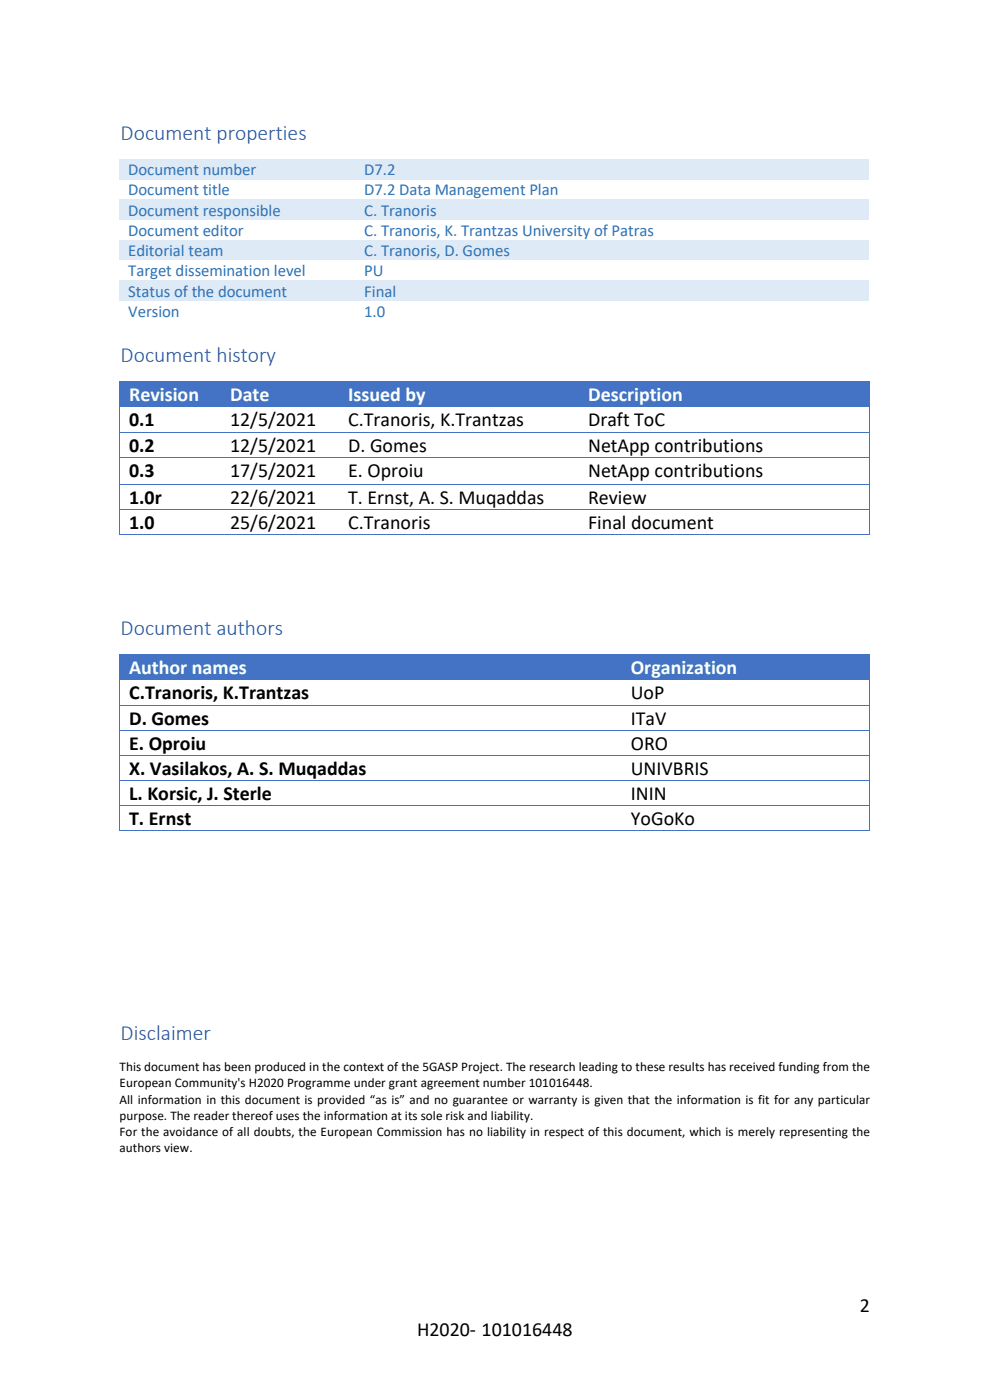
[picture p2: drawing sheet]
<svg xmlns="http://www.w3.org/2000/svg" width="210mm" height="297mm" viewBox="0 0 210 297" stroke-linecap="round" stroke-linejoin="round" font-family="sans-serif">
<defs><g id="words">
<g font-size="4.6" fill="#2f5496">
<text x="25.6" y="29.8">Document properties</text>
<text x="25.6" y="76.8">Document history</text>
<text x="25.6" y="134.7">Document authors</text>
<text x="25.6" y="220.6">Disclaimer</text>
</g>
<g font-size="4.2" fill="#fff">
<text x="27.4" y="85">Revision</text>
<text x="48.8" y="85">Date</text>
<text x="73.9" y="85">Issued by</text>
<text x="124.8" y="85">Description</text>
<text x="27.4" y="143">Author names</text>
<text x="133.8" y="143">Organization</text>
</g>
<g font-size="4.2">
<text x="27.4" y="90.4">0.1</text>
<text x="27.4" y="95.8">0.2</text>
<text x="48.8" y="90.4">12/5/2021</text>
<text x="48.8" y="95.8">12/5/2021</text>
<text x="73.9" y="90.4">C.Tranoris, K.Trantzas</text>
<text x="73.9" y="95.8">D. Gomes</text>
<text x="124.8" y="90.4">Draft ToC</text>
<text x="124.8" y="95.8">NetApp contributions</text>
<text x="27.4" y="101.1">0.3</text>
<text x="48.8" y="101.1">17/5/2021</text>
<text x="73.9" y="101.1">E. Oproiu</text>
<text x="124.8" y="101.1">NetApp contributions</text>
<text x="27.4" y="106.9">1.0r</text>
<text x="48.8" y="106.9">22/6/2021</text>
<text x="73.9" y="106.9">T. Ernst, A. S. Muqaddas</text>
<text x="124.8" y="106.9">Review</text>
<text x="27.4" y="112.2">1.0</text>
<text x="48.8" y="112.2">25/6/2021</text>
<text x="73.9" y="112.2">C.Tranoris</text>
<text x="124.8" y="112.2">Final document</text>
<text x="27.4" y="148.4">C.Tranoris, K.Trantzas</text>
<text x="133.8" y="148.4">UoP</text>
<text x="27.4" y="153.7">D. Gomes</text>
<text x="133.8" y="153.7">ITaV</text>
<text x="27.4" y="159">E. Oproiu</text>
<text x="133.8" y="159">ORO</text>
<text x="27.4" y="164.4">X. Vasilakos, A. S. Muqaddas</text>
<text x="133.8" y="164.4">UNIVBRIS</text>
<text x="27.4" y="169.7">L. Korsic, J. Sterle</text>
<text x="133.8" y="169.7">ININ</text>
<text x="27.4" y="175">T. Ernst</text>
<text x="133.8" y="175">YoGoKo</text>
<text x="182.4" y="278.3">2</text>
<text x="88.5" y="283.3">H2020- 101016448</text>
</g>
<g font-size="3.6" fill="#2e74b5">
<text x="27.2" y="37.1">Document number</text>
<text x="27.2" y="41.4">Document title</text>
<text x="77.3" y="37.1">D7.2</text>
<text x="77.3" y="41.4">D7.2 Data Management Plan</text>
<text x="27.2" y="45.8">Document responsible</text>
<text x="77.3" y="45.8">C. Tranoris</text>
<text x="27.2" y="50.1">Document editor</text>
<text x="77.3" y="50.1">C. Tranoris, K. Trantzas University of Patras</text>
<text x="27.2" y="54.3">Editorial team</text>
<text x="27.2" y="58.6">Target dissemination level</text>
<text x="77.3" y="54.3">C. Tranoris, D. Gomes</text>
<text x="77.3" y="58.6">PU</text>
<text x="27.2" y="62.9">Status of the document</text>
<text x="77.3" y="62.9">Final</text>
<text x="27.2" y="67.3">Version</text>
<text x="77.3" y="67.3">1.0</text>
</g>
<g font-size="2.8">
<text x="25.4" y="227.3">This document has been produced in the context of the 5GASP Project. The research leading to these results has received funding from the</text>
<text x="25.4" y="230.7">European Community's H2020 Programme under grant agreement number 101016448.</text>
<text x="25.4" y="234.1">All information in this document is provided “as is” and no guarantee or warranty is given that the information is fit for any particular</text>
<text x="25.4" y="237.6">purpose. The reader thereof uses the information at its sole risk and liability.</text>
<text x="25.4" y="241">For the avoidance of all doubts, the European Commission has no liability in respect of this document, which is merely representing the</text>
<text x="25.4" y="244.5">authors view.</text>
</g>
</g></defs>
<g fill="#deeaf6">
<path d="M25.4 33.7h50v4.4h-50z"/>
<path d="M27.2 33.7h46.2v4.4h-46.2z"/>
<path d="M75.4 33.7h109v4.4h-109z"/>
<path d="M77.3 33.7h105.2v4.4h-105.2z"/>
<path d="M25.4 42.4h50v4.3h-50z"/>
<path d="M27.2 42.4h46.2v4.3h-46.2z"/>
<path d="M75.4 42.4h109v4.3h-109z"/>
<path d="M77.3 42.4h105.2v4.3h-105.2z"/>
<path d="M25.4 51h50v4.2h-50z"/>
<path d="M27.2 51h46.2v4.2h-46.2z"/>
<path d="M75.4 51h109v4.2h-109z"/>
<path d="M77.3 51h105.2v4.2h-105.2z"/>
<path d="M25.4 59.6h50v4.3h-50z"/>
<path d="M27.2 59.6h46.2v4.3h-46.2z"/>
<path d="M75.4 59.6h109v4.3h-109z"/>
<path d="M77.3 59.6h105.2v4.3h-105.2z"/>
</g>
<g fill="#4472c4">
<path d="M25.5 81h21.4v5.1h-21.4z"/>
<path d="M27.4 81h17.6v5.1h-17.6z"/>
<path d="M46.9 81h25v5.1h-25z"/>
<path d="M48.8 81h21.3v5.1h-21.3z"/>
<path d="M71.9 81h51v5.1h-51z"/>
<path d="M73.9 81h47v5.1h-47z"/>
<path d="M122.9 81h61.5v5.1h-61.5z"/>
<path d="M124.8 81h57.8v5.1h-57.8z"/>
<path d="M25.4 80.8h.1v.2h-.1z"/>
</g>
<path d="M25.5 80.9h21.4" fill="none" stroke="#4472c4" stroke-width=".21"/>
<path d="M46.9 80.8h.2v.2h-.2z" fill="#4472c4"/>
<path d="M47.1 80.9h24.8" fill="none" stroke="#4472c4" stroke-width=".21"/>
<path d="M71.9 80.8h.2v.2h-.2z" fill="#4472c4"/>
<path d="M72.1 80.9h50.8" fill="none" stroke="#4472c4" stroke-width=".21"/>
<path d="M122.9 80.8h.2v.2h-.2z" fill="#4472c4"/>
<path d="M123.1 80.9h61.3" fill="none" stroke="#4472c4" stroke-width=".21"/>
<path d="M184.4 80.8h.1v.2h-.1z" fill="#4472c4"/>
<path d="M25.4 81v5.1M184.4 81v5.1" fill="none" stroke="#4472c4" stroke-width=".21"/>
<g fill="#fff">
<path d="M25.5 86.3h21.4v5.3h-21.4z"/>
<path d="M27.4 86.3h17.6v5.3h-17.6z"/>
</g>
<path d="M25.4 86.1h.1v.2h-.1z" fill="#4472c4"/>
<path d="M25.5 86.2h21.4" fill="none" stroke="#4472c4" stroke-width=".21"/>
<path d="M46.9 86.1h.2v.2h-.2z" fill="#4472c4"/>
<path d="M47.1 86.2h24.8" fill="none" stroke="#4472c4" stroke-width=".21"/>
<path d="M71.9 86.1h.2v.2h-.2z" fill="#4472c4"/>
<path d="M72.1 86.2h50.8" fill="none" stroke="#4472c4" stroke-width=".21"/>
<path d="M122.9 86.1h.2v.2h-.2z" fill="#4472c4"/>
<path d="M123.1 86.2h61.3" fill="none" stroke="#4472c4" stroke-width=".21"/>
<path d="M184.4 86.1h.1v.2h-.1z" fill="#4472c4"/>
<path d="M25.4 86.3v5.3M184.4 86.3v5.3" fill="none" stroke="#4472c4" stroke-width=".21"/>
<g fill="#fff">
<path d="M25.5 91.7h21.4v5.2h-21.4z"/>
<path d="M27.4 91.7h17.6v5.2h-17.6z"/>
</g>
<path d="M25.4 91.6h.1v.1h-.1z" fill="#4472c4"/>
<path d="M25.5 91.7h21.4" fill="none" stroke="#4472c4" stroke-width=".21"/>
<path d="M46.9 91.6h.2v.1h-.2z" fill="#4472c4"/>
<path d="M47.1 91.7h24.8" fill="none" stroke="#4472c4" stroke-width=".21"/>
<path d="M71.9 91.6h.2v.1h-.2z" fill="#4472c4"/>
<path d="M72.1 91.7h50.8" fill="none" stroke="#4472c4" stroke-width=".21"/>
<path d="M122.9 91.6h.2v.1h-.2z" fill="#4472c4"/>
<path d="M123.1 91.7h61.3" fill="none" stroke="#4472c4" stroke-width=".21"/>
<path d="M184.4 91.6h.1v.1h-.1z" fill="#4472c4"/>
<path d="M25.4 91.7v5.2M184.4 91.7v5.2" fill="none" stroke="#4472c4" stroke-width=".21"/>
<g fill="#fff">
<path d="M25.5 97.1h21.4v5.6h-21.4z"/>
<path d="M27.4 97.1h17.6v5.1h-17.6z"/>
</g>
<path d="M25.4 96.9h.1v.2h-.1z" fill="#4472c4"/>
<path d="M25.5 97h21.4" fill="none" stroke="#4472c4" stroke-width=".21"/>
<path d="M46.9 96.9h.2v.2h-.2z" fill="#4472c4"/>
<path d="M47.1 97h24.8" fill="none" stroke="#4472c4" stroke-width=".21"/>
<path d="M71.9 96.9h.2v.2h-.2z" fill="#4472c4"/>
<path d="M72.1 97h50.8" fill="none" stroke="#4472c4" stroke-width=".21"/>
<path d="M122.9 96.9h.2v.2h-.2z" fill="#4472c4"/>
<path d="M123.1 97h61.3" fill="none" stroke="#4472c4" stroke-width=".21"/>
<path d="M184.4 96.9h.1v.2h-.1z" fill="#4472c4"/>
<path d="M25.4 97.1v5.6M184.4 97.1v5.6" fill="none" stroke="#4472c4" stroke-width=".21"/>
<g fill="#fff">
<path d="M25.5 102.8h21.4v5.2h-21.4z"/>
<path d="M27.4 102.8h17.6v5.2h-17.6z"/>
</g>
<path d="M25.4 102.7h.1v.1h-.1z" fill="#4472c4"/>
<path d="M25.5 102.7h21.4" fill="none" stroke="#4472c4" stroke-width=".21"/>
<path d="M46.9 102.7h.2v.1h-.2z" fill="#4472c4"/>
<path d="M47.1 102.7h24.8" fill="none" stroke="#4472c4" stroke-width=".21"/>
<path d="M71.9 102.7h.2v.1h-.2z" fill="#4472c4"/>
<path d="M72.1 102.7h50.8" fill="none" stroke="#4472c4" stroke-width=".21"/>
<path d="M122.9 102.7h.2v.1h-.2z" fill="#4472c4"/>
<path d="M123.1 102.7h61.3" fill="none" stroke="#4472c4" stroke-width=".21"/>
<path d="M184.4 102.7h.1v.1h-.1z" fill="#4472c4"/>
<path d="M25.4 102.8v5.2M184.4 102.8v5.2" fill="none" stroke="#4472c4" stroke-width=".21"/>
<g fill="#fff">
<path d="M25.5 108.2h21.4v5.1h-21.4z"/>
<path d="M27.4 108.2h17.6v5.1h-17.6z"/>
</g>
<path d="M25.4 108h.1v.2h-.1z" fill="#4472c4"/>
<path d="M25.5 108.1h21.4" fill="none" stroke="#4472c4" stroke-width=".21"/>
<path d="M46.9 108h.2v.2h-.2z" fill="#4472c4"/>
<path d="M47.1 108.1h24.8" fill="none" stroke="#4472c4" stroke-width=".21"/>
<path d="M71.9 108h.2v.2h-.2z" fill="#4472c4"/>
<path d="M72.1 108.1h50.8" fill="none" stroke="#4472c4" stroke-width=".21"/>
<path d="M122.9 108h.2v.2h-.2z" fill="#4472c4"/>
<path d="M123.1 108.1h61.3" fill="none" stroke="#4472c4" stroke-width=".21"/>
<path d="M184.4 108h.1v.2h-.1z" fill="#4472c4"/>
<path d="M25.4 108.2v5.1" fill="none" stroke="#4472c4" stroke-width=".21"/>
<path d="M25.4 113.3h.1v.2h-.1z" fill="#4472c4"/>
<path d="M25.5 113.4h21.4" fill="none" stroke="#4472c4" stroke-width=".21"/>
<path d="M46.9 113.3h.2v.2h-.2z" fill="#4472c4"/>
<path d="M47.1 113.4h24.8" fill="none" stroke="#4472c4" stroke-width=".21"/>
<path d="M71.7 113.3h.1v.2h-.1z" fill="#4472c4"/>
<path d="M71.8 113.4h51.1" fill="none" stroke="#4472c4" stroke-width=".21"/>
<path d="M122.6 113.3h.2v.2h-.2z" fill="#4472c4"/>
<path d="M122.8 113.4h61.6M184.4 108.2v5.1" fill="none" stroke="#4472c4" stroke-width=".21"/>
<g fill="#4472c4">
<path d="M184.4 113.3h.1v.2h-.1z"/>
<path d="M25.5 139h106.5v5.1h-106.5z"/>
<path d="M27.4 139h102.6v5.1h-102.6z"/>
<path d="M132 139h52.4v5.1h-52.4z"/>
<path d="M133.8 139h48.7v5.1h-48.7z"/>
<path d="M25.4 138.7h.1v.2h-.1z"/>
</g>
<path d="M25.5 138.8h106.5" fill="none" stroke="#4472c4" stroke-width=".21"/>
<path d="M132 138.7h.1v.2h-.1z" fill="#4472c4"/>
<path d="M132.1 138.8h52.3" fill="none" stroke="#4472c4" stroke-width=".21"/>
<path d="M184.4 138.7h.1v.2h-.1z" fill="#4472c4"/>
<path d="M25.4 138.9v5.2M184.4 138.9v5.2" fill="none" stroke="#4472c4" stroke-width=".21"/>
<g fill="#fff">
<path d="M25.5 144.3h106.5v5.2h-106.5z"/>
<path d="M27.4 144.3h102.6v5.2h-102.6z"/>
</g>
<path d="M25.4 144.1h.1v.2h-.1z" fill="#4472c4"/>
<path d="M25.5 144.2h106.5" fill="none" stroke="#4472c4" stroke-width=".21"/>
<path d="M132 144.1h.1v.2h-.1z" fill="#4472c4"/>
<path d="M132.1 144.2h52.3" fill="none" stroke="#4472c4" stroke-width=".21"/>
<path d="M184.4 144.1h.1v.2h-.1z" fill="#4472c4"/>
<path d="M25.4 144.3v5.2M184.4 144.3v5.2" fill="none" stroke="#4472c4" stroke-width=".21"/>
<g fill="#fff">
<path d="M25.5 149.6h106.5v5.2h-106.5z"/>
<path d="M27.4 149.6h102.6v5.2h-102.6z"/>
</g>
<path d="M25.4 149.5h.1v.1h-.1z" fill="#4472c4"/>
<path d="M25.5 149.6h106.5" fill="none" stroke="#4472c4" stroke-width=".21"/>
<path d="M132 149.5h.1v.1h-.1z" fill="#4472c4"/>
<path d="M132.1 149.6h52.3" fill="none" stroke="#4472c4" stroke-width=".21"/>
<path d="M184.4 149.5h.1v.1h-.1z" fill="#4472c4"/>
<path d="M25.4 149.6v5.2M184.4 149.6v5.2" fill="none" stroke="#4472c4" stroke-width=".21"/>
<g fill="#fff">
<path d="M25.5 155h106.5v5.1h-106.5z"/>
<path d="M27.4 155h102.6v5.1h-102.6z"/>
</g>
<path d="M25.4 154.8h.1v.2h-.1z" fill="#4472c4"/>
<path d="M25.5 154.9h106.5" fill="none" stroke="#4472c4" stroke-width=".21"/>
<path d="M132 154.8h.1v.2h-.1z" fill="#4472c4"/>
<path d="M132.1 154.9h52.3" fill="none" stroke="#4472c4" stroke-width=".21"/>
<path d="M184.4 154.8h.1v.2h-.1z" fill="#4472c4"/>
<path d="M25.4 155v5.1M184.4 155v5.1" fill="none" stroke="#4472c4" stroke-width=".21"/>
<g fill="#fff">
<path d="M25.5 160.3h106.5v5.2h-106.5z"/>
<path d="M27.4 160.3h102.6v5.2h-102.6z"/>
</g>
<path d="M25.4 160.1h.1v.2h-.1z" fill="#4472c4"/>
<path d="M25.5 160.2h106.5" fill="none" stroke="#4472c4" stroke-width=".21"/>
<path d="M132 160.1h.1v.2h-.1z" fill="#4472c4"/>
<path d="M132.1 160.2h52.3" fill="none" stroke="#4472c4" stroke-width=".21"/>
<path d="M184.4 160.1h.1v.2h-.1z" fill="#4472c4"/>
<path d="M25.4 160.3v5.2M184.4 160.3v5.2" fill="none" stroke="#4472c4" stroke-width=".21"/>
<g fill="#fff">
<path d="M25.5 165.7h106.5v5.1h-106.5z"/>
<path d="M27.4 165.7h102.6v5.1h-102.6z"/>
</g>
<path d="M25.4 165.5h.1v.2h-.1z" fill="#4472c4"/>
<path d="M25.5 165.6h106.5" fill="none" stroke="#4472c4" stroke-width=".21"/>
<path d="M132 165.5h.1v.2h-.1z" fill="#4472c4"/>
<path d="M132.1 165.6h52.3" fill="none" stroke="#4472c4" stroke-width=".21"/>
<path d="M184.4 165.5h.1v.2h-.1z" fill="#4472c4"/>
<path d="M25.4 165.7v5.1M184.4 165.7v5.1" fill="none" stroke="#4472c4" stroke-width=".21"/>
<g fill="#fff">
<path d="M25.5 171h106.5v5.1h-106.5z"/>
<path d="M27.4 171h102.6v5.1h-102.6z"/>
</g>
<path d="M25.4 170.8h.1v.2h-.1z" fill="#4472c4"/>
<path d="M25.5 170.9h106.5" fill="none" stroke="#4472c4" stroke-width=".21"/>
<path d="M132 170.8h.1v.2h-.1z" fill="#4472c4"/>
<path d="M132.1 170.9h52.3" fill="none" stroke="#4472c4" stroke-width=".21"/>
<path d="M184.4 170.8h.1v.2h-.1z" fill="#4472c4"/>
<path d="M25.4 171v5.1" fill="none" stroke="#4472c4" stroke-width=".21"/>
<path d="M25.4 176.1h.1v.2h-.1z" fill="#4472c4"/>
<path d="M25.5 176.2h106.5" fill="none" stroke="#4472c4" stroke-width=".21"/>
<path d="M132 176.1h.1v.2h-.1z" fill="#4472c4"/>
<path d="M132.1 176.2h52.3M184.4 171v5.1" fill="none" stroke="#4472c4" stroke-width=".21"/>
<path d="M184.4 176.1h.1v.2h-.1z" fill="#4472c4"/>
<use href="#words"/>
</svg>
